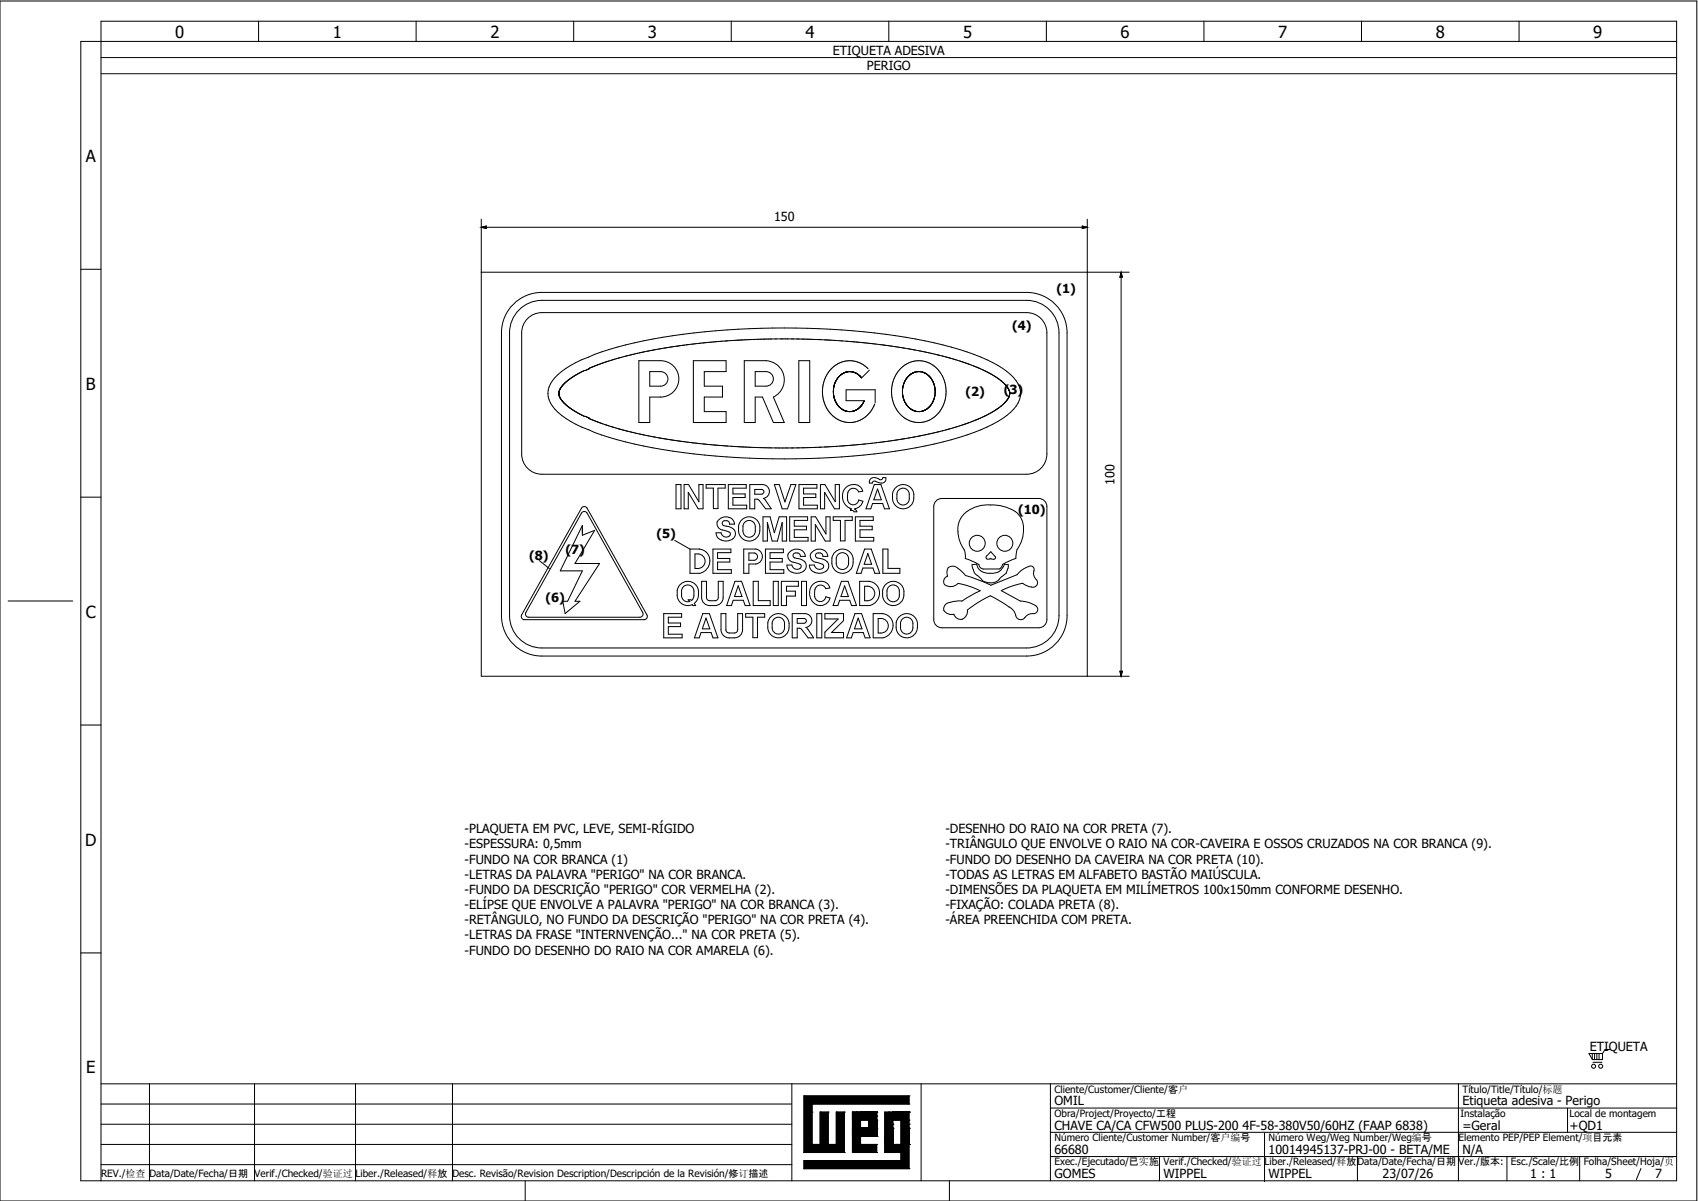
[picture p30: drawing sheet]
<svg xmlns="http://www.w3.org/2000/svg" width="297mm" height="210mm" viewBox="0 0 297 210" stroke-linecap="round" stroke-linejoin="round" font-family="sans-serif">
<defs><g id="words">
<g font-size="2.9">
<text x="30.7" y="6.6">0</text>
<text x="58.2" y="6.6">1</text>
<text x="85.8" y="6.6">2</text>
<text x="113.4" y="6.6">3</text>
<text x="141" y="6.6">4</text>
<text x="168.5" y="6.6">5</text>
<text x="196.1" y="6.6">6</text>
<text x="223.7" y="6.6">7</text>
<text x="251.3" y="6.6">8</text>
<text x="278.9" y="6.6">9</text>
<text x="15" y="28.3">A</text>
<text x="15.1" y="68.2">B</text>
<text x="15" y="108.1">C</text>
<text x="14.9" y="148">D</text>
<text x="15.1" y="187.9">E</text>
</g>
<g font-size="2.2">
<text x="145.8" y="9.6">ETIQUETA ADESIVA</text>
<text x="151.7" y="12.3">PERIGO</text>
<text x="135.5" y="38.6">150</text>
<text x="184.9" y="51.3">(1)</text>
<text x="177.1" y="57.7">(4)</text>
<text x="169" y="69.4">(2)</text>
<text x="175.7" y="69">(3)</text>
<text x="178.2" y="89.9">(10)</text>
<text x="195.1" y="84.8" transform="rotate(-90 195.1 84.8)">100</text>
<text x="114.9" y="94.1">(5)</text>
<text x="92.6" y="98">(8)</text>
<text x="99" y="96.9">(7)</text>
<text x="95.5" y="105.4">(6)</text>
<text x="81.3" y="145.8">-PLAQUETA EM PVC, LEVE, SEMI-RÍGIDO</text>
<text x="81.3" y="148.5">-ESPESSURA: 0,5mm</text>
<text x="165.5" y="145.8">-DESENHO DO RAIO NA COR PRETA (7).</text>
<text x="165.5" y="148.5">-TRIÂNGULO QUE ENVOLVE O RAIO NA COR-CAVEIRA E OSSOS CRUZADOS NA COR BRANCA (9).</text>
<text x="81.3" y="151.1">-FUNDO NA COR BRANCA (1)</text>
<text x="81.3" y="153.8">-LETRAS DA PALAVRA &quot;PERIGO&quot; NA COR BRANCA.</text>
<text x="165.5" y="151.1">-FUNDO DO DESENHO DA CAVEIRA NA COR PRETA (10).</text>
<text x="165.5" y="153.8">-TODAS AS LETRAS EM ALFABETO BASTÃO MAIÚSCULA.</text>
<text x="81.3" y="156.4">-FUNDO DA DESCRIÇÃO &quot;PERIGO&quot; COR VERMELHA (2).</text>
<text x="81.3" y="159.1">-ELÍPSE QUE ENVOLVE A PALAVRA &quot;PERIGO&quot; NA COR BRANCA (3).</text>
<text x="81.3" y="161.7">-RETÂNGULO, NO FUNDO DA DESCRIÇÃO &quot;PERIGO&quot; NA COR PRETA (4).</text>
<text x="165.5" y="156.4">-DIMENSÕES DA PLAQUETA EM MILÍMETROS 100x150mm CONFORME DESENHO.</text>
<text x="165.5" y="159.1">-FIXAÇÃO: COLADA PRETA (8).</text>
<text x="165.5" y="161.7">-ÁREA PREENCHIDA COM PRETA.</text>
<text x="81.3" y="164.4">-LETRAS DA FRASE &quot;INTERNVENÇÃO...&quot; NA COR PRETA (5).</text>
<text x="81.3" y="167">-FUNDO DO DESENHO DO RAIO NA COR AMARELA (6).</text>
<text x="278.2" y="183.9">ETIQUETA</text>
<text x="184.5" y="193.5">OMIL</text>
<text x="184.5" y="197.7">CHAVE CA/CA CFW500 PLUS-200 4F-58-380V50/60HZ (FAAP 6838)</text>
<text x="256" y="193.5">Etiqueta adesiva - Perigo</text>
<text x="256" y="197.7">=Geral</text>
<text x="274.7" y="197.7">+QD1</text>
<text x="184.5" y="201.9">66680</text>
<text x="222" y="201.9">10014945137-PRJ-00 - BETA/ME</text>
<text x="256" y="201.9">N/A</text>
<text x="184.5" y="206.2">GOMES</text>
<text x="203.6" y="206.2">WIPPEL</text>
<text x="222" y="206.2">WIPPEL</text>
<text x="242" y="206.2">23/07/26</text>
<text x="267.8" y="206.2">1 : 1</text>
<text x="280.9" y="206.2">5</text>
<text x="289.7" y="206.2">7</text>
</g>
<g font-size="1.8">
<text x="184.5" y="191.2">Cliente/Customer/Cliente/客户</text>
<text x="256" y="191.2">Título/Title/Título/标题</text>
<text x="184.5" y="195.5">Obra/Project/Proyecto/工程</text>
<text x="255.6" y="195.5">Instalação</text>
<text x="274.7" y="195.5">Local de montagem</text>
<text x="184.5" y="204">Exec./Ejecutado/已实施</text>
<text x="184.5" y="199.7">Número Cliente/Customer Number/客户编号</text>
<text x="203.6" y="204">Verif./Checked/验证过</text>
<text x="221.3" y="204">Liber./Released/释放</text>
<text x="222" y="199.7">Número Weg/Weg Number/Weg编号</text>
<text x="237.6" y="204">Data/Date/Fecha/日期</text>
<text x="255.3" y="204">Ver./版本:</text>
<text x="255.3" y="199.7">Elemento PEP/PEP Element/项目元素</text>
<text x="264.4" y="204">Esc./Scale/比例</text>
<text x="277.2" y="204">Folha/Sheet/Hoja/页</text>
<text x="17.7" y="205.9">REV./检查</text>
<text x="26.2" y="205.9">Data/Date/Fecha/日期</text>
<text x="44.5" y="205.9">Verif./Checked/验证过</text>
<text x="62.2" y="205.9">Liber./Released/释放</text>
<text x="79.2" y="205.9">Desc. Revisão/Revision Description/Descripción de la Revisión/修订描述</text>
</g>
</g></defs>
<g fill="none" stroke="#000" stroke-width=".18">
<path d="M0 .2h297v210h-297zM17.7 10.1h275.7M17.7 12.9h275.7M45.3 3.7v3.5M72.8 3.7v3.5M100.4 3.7v3.5M128 3.7v3.5M155.6 3.7v3.5M183.1 3.7v3.5M210.7 3.7v3.5M238.3 3.7v3.5M265.9 3.7v3.5"/>
<path d="M293.4 7.2h-279.3v199.4h279.3v-202.9h-275.7v202.9M84.2 38.4v79.9h113.4M84.2 39.8l.9-.2v.4zM84.9 39.8h104.7M189.4 39.6l.9 .2-.9 .2zM190.3 38.4v79.9M14.1 47.1h3.6M84.2 47.6h113.4M90.2 52.9a7 7 0 0 1 4.6-1.7h84.9a7.1 7.1 0 0 1 7.1 7v49.5a7.1 7.1 0 0 1-7.1 7.1h-84.9a7.1 7.1 0 0 1-7-7.1v-49.5a7.1 7.1 0 0 1 2.4-5.3zM90.8 54.2a5.7 5.7 0 0 1 4-1.6h84.9a5.7 5.7 0 0 1 5.6 5.6v49.5a5.7 5.7 0 0 1-5.6 5.7h-84.9a5.7 5.7 0 0 1-5.6-5.7v-49.5a5.7 5.7 0 0 1 1.6-4zM92.3 55.7a3.5 3.5 0 0 1 2.5-1h84.9a3.5 3.5 0 0 1 3.5 3.5v21.3a3.5 3.5 0 0 1-3.5 3.5h-84.9a3.5 3.5 0 0 1-3.5-3.5v-21.3a3.5 3.5 0 0 1 1-2.5zM196.2 47.6l.2 .9h-.4z"/>
<path d="M196.2 48.3v69.3M97.7 65.5l1.3-1a43.3 43.3 0 0 1 15.3-5.2 135.3 135.3 0 0 1 49.2 .7 35.2 35.2 0 0 1 12.7 5 4.7 4.7 0 0 1 2.4 4.4 7.2 7.2 0 0 1-3.9 4.3 50 50 0 0 1-16.2 5 136 136 0 0 1-47.5-1 37.4 37.4 0 0 1-12-4.5 5.7 5.7 0 0 1-3.1-4.3 4.6 4.6 0 0 1 1.8-3.4zM97.8 68.9h.1M97.8 68.8v.1M97.8 68.8h.1M97.8 69h.1M97.8 68.7v.1M97.8 69l.1 .2M97.8 68.7h.1M97.8 68.6v.1M97.8 68.6h.1M97.8 69.2h.1"/>
<path d="M97.8 68.5v.1M97.9 69.2h.1M97.9 68.5h-.1M97.9 68.5h.1M97.9 69.2v.1M97.9 68.4v.1M97.9 69.3h.1M97.9 68.4h.1M97.9 69.3v.1M97.9 69.4h.1M97.9 68.3h.1M97.9 69.4v.1"/>
<path d="M97.9 69.5l.1 .1M98 69.5h.1M98 68.2l-.1 .1M98 68.2h.1M98 69.5v.2M98 69.6h.1M98 68.1v.1M98 68.1h.1M98 69.7h.1M98 68v.2M98.1 69.7h.1M98.1 68h-.1"/>
<path d="M98.1 68h.1M98.1 69.8h.1M98.1 67.9v.1M98.2 69.8v.1M98.2 67.9h-.1M98.2 69.9h.1M98.2 67.8v.1M98.2 69.9l.1 .1M98.2 67.8h.1M98.3 70h.1M98.3 70l.1 .2M98.3 67.7l-.1 .1"/>
<path d="M98.3 67.7h.1M98.3 67.6v.1M98.3 67.6h.1M98.4 70.2h.1M98.4 70.2l.9 .9M98.4 67.5h.1M98.5 67.5l-.2 .1M98.5 70.3h.1M98.6 70.4h.1M98.8 70.6h.1M98.8 67.1h.1M98.9 70.7h.1"/>
<path d="M99 70.8h.1M99 66.9l-.5 .6M99.1 66.8l-.1 .1M99.1 66.8h.1M99.3 71.1h.1M99.3 66.6l-.2 .2M99.4 71.1v.1M99.4 66.6h-.1M99.4 71.2h.1M99.5 71.2l.5 .4M99.8 66.2l-.4 .4M99.9 66.2h-.1"/>
<path d="M100 71.6h.1M100 71.6l2.3 1.3 3.7 1.5 4.3 1.2 4.4 .9 5.1 .8 5.5 .6 5.8 .4 6 .1 5.6-.1 6.1-.4 5.2-.5 5.4-.8 4.6-1 4.2-1.1 3.6-1.4 2.6-1.5M100 66.1h.1M100.1 66.1h.1M111.8 63.1h3.8a3.2 3.2 0 0 1 3.2 3.2 3.2 3.2 0 0 1-3.2 3.2h-1.9v4.4h-1.9zM113.7 65h1.9a1.27 1.27 0 0 1 1.3 1.3 1.27 1.27 0 0 1-1.3 1.3h-1.9zM121.4 63.1h5.7v1.9h-3.8v2.6h3.1v1.9h-3.1v2.5h3.8v1.9h-5.7zM130.3 63.1h3.8a3.3 3.3 0 0 1 3.1 2.7 3.3 3.3 0 0 1-1.8 3.7l1.9 4.4h-1.9l-2-4.4h-1.2v4.4h-1.9zM132.2 65h1.9a1.27 1.27 0 0 1 1.3 1.3 1.27 1.27 0 0 1-1.3 1.3h-1.9zM139.8 63.1h1.9v10.8h-1.9zM145.9 68.6h.1M145.9 68.4v.4"/>
<path d="M145.9 68.8v.1M145.9 68.3v.2M145.9 68.9v.5M145.9 69h.1M145.9 68v.1M145.9 68v.3M145.9 68h.1M145.9 69v.1M145.9 69.1v.2M145.9 69.1h.1M145.9 67.9v.1M145.9 67.8v.1"/>
<path d="M145.9 69.3v.1M145.9 69.4h.1M145.9 67.7v.1M145.9 67.7v.3M145.9 67.6h.1M146 69.4v.1M146 69.5v.1M146 69.5h.1M146 67.5v.1M146 69.6h.1M146 67.5l-.1 .1M146 67.5h.1"/>
<path d="M146 69.6v.1M146 69.7l.1 .2M146 69.7h.1M146 67.4v.1M146 69.7v.1M146 67.3v.1M146 67.3h.1M146 69.8h.1M146.1 67.2l-.1 .1M146.1 69.8v.1M146.1 67.2h.1M146.1 69.9h.1"/>
<path d="M146.1 69.9v.1M146.1 67.1h.1M146.1 70h.1M146.1 70l.1 .2M146.1 67v.2M146.1 67h.1M146.1 70.1h.1M146.2 66.9h.1M146.2 70.2h.1M146.2 70.2v.1M146.2 66.9l-.1 .1M146.2 66.8v.1"/>
<path d="M146.2 70.3h.1M146.3 70.3h.1M146.3 66.8l-.1 .1M146.3 70.3v.1M146.3 70.4v.1M146.3 66.6l-.1 .2M146.3 70.5h.1M146.4 66.6h-.1M146.4 70.5v.1M146.4 66.6l-.1 .1M146.4 70.6l.1 .1M146.4 66.5v.1"/>
<path d="M146.4 66.4v.1M146.4 66.4h.1M146.4 70.6v.1M146.5 70.7l.1 .2M146.5 66.4h.1M146.5 70.8h.1M146.5 66.3h.1M146.6 70.8v.1M146.6 66.2l-.1 .1M146.6 66.2l-.2 .2M146.6 66.2h.1M146.6 70.9h.1"/>
<path d="M146.6 70.9l.1 .1M146.6 66.1v.1M146.7 71h.1M146.7 66.1h.1M146.7 66.1h-.1M146.7 71l.1 .1M146.7 66v.1M146.7 66h.1M146.7 71.1h.1M146.8 66h-.1M146.8 66h.1M146.8 71.1l.1 .1"/>
<path d="M146.8 71.1h.1M146.8 65.9v.1M146.8 71.1v.1M146.8 71.2h.1M146.9 71.2l.2 .2M146.9 65.8h.1M147 65.7l-.2 .2M147.1 65.7l-.2 .1M147.1 65.7h.1M147.1 71.4h.1M147.1 71.4v.1M147.1 71.4l.1 .1"/>
<path d="M147.2 71.5h.1M147.2 65.6h-.1M147.2 65.6l-.1 .1M147.2 65.6h.1M147.2 71.5l.2 .1M147.2 65.5h.1M147.3 71.5h.1M147.3 65.5h-.1M147.3 71.6l.2 .1M147.3 65.5h.1M147.4 65.4v.1M147.4 65.4l-.1 .1"/>
<path d="M147.4 71.7h.1M147.5 71.7h.1M147.6 65.3l-.3 .2M147.6 71.7h.1M147.6 71.7l.1 .1M147.6 65.3h.1M147.7 71.8h.1M147.7 65.3h-.1M147.7 65.3h.1M147.7 71.8l.2 .1M147.8 71.8h.1M147.8 65.2h-.1"/>
<path d="M147.8 65.2h.1M147.8 71.8v.1M147.8 71.9h.2M147.9 65.2h-.1M147.9 71.9h.1M147.9 65.2l-.2 .1M148 65.2h-.1M148 71.9h.1M148 65.1v.1M148 65.1h.1M148.1 71.9l.1 .1M148.1 71.9v.1"/>
<path d="M148.1 65.1l-.2 .1M148.1 72h.1M148.1 65.1h.1M148.2 65.1h-.1M148.2 72h.2M148.2 65.1h.1M148.2 72h.1M148.3 65.1h-.1M148.3 65.1h.1M148.3 72h.1M148.4 72h.1M148.4 65.1h-.3"/>
<path d="M148.4 65.1h.1M148.5 72h.2M148.5 65h.1M148.5 72h.1M148.5 65l-.1 .1M148.6 65h-.1M148.6 72h.1M148.6 72h.2M148.6 65h.2M148.7 65h-.2M148.8 65h.1M148.8 65l.2 .1"/>
<path d="M148.9 65h.1M148.9 65l.2 .1M149 72h-.2M149 65.1h.1M149 72h.1M149.1 65.1h.1M149.1 72h-.2M149.1 65.1h.2M149.1 72h.1M149.2 65.1h.1M149.2 72h.1M149.2 65.1h.2"/>
<path d="M149.2 72h-.2M149.3 72h-.1M149.3 65.1h.1M149.3 72h.1M149.4 71.9l-.1 .1M149.4 65.1h.1M149.4 71.9h.1M149.4 65.1l.1 .1M149.4 65.1l.2 .1M149.5 71.9h.1M149.5 65.2h.1M149.6 65.2h.1"/>
<path d="M149.6 71.9h.1M149.6 65.2l.3 .1M149.7 65.2h.1M149.7 71.8l-.3 .1M149.7 65.3h.1M149.7 71.8h.1M149.8 65.3h.1M149.8 71.8h-.1M149.8 71.8h.1M149.9 71.7l-.3 .2M149.9 65.3l.1 .1M150 65.4h.1"/>
<path d="M150 71.7h-.1M150 71.6h.1M150 71.6l-.2 .1M150 65.4l.2 .1M150.1 65.4v.1M150.1 65.5h.1M150.1 65.5l.2 .1M150.1 71.6h.1M150.2 71.5h.1M150.2 71.5l-.2 .1M150.2 65.5v.1M150.2 65.6h.1"/>
<path d="M150.3 65.6h.1M150.3 65.6l.3 .3M150.3 71.4l-.1 .1M150.4 71.4h-.1M150.4 65.7h.1M150.4 65.7l.1 .1M150.4 71.3l-.1 .1M150.4 71.3h.1M150.6 71.2l-.2 .1M150.6 65.9h.1M150.6 71.2h.1M150.6 65.9l.1 .1"/>
<path d="M150.7 71.1l-.3 .2M150.7 66l.1 .1M150.7 71.1h.1M150.7 71.1h-.1M150.7 71v.1M150.7 66.1h.1M150.7 71h.1M150.8 71h-.1M150.8 70.9v.1M150.8 70.9h.1M150.9 70.8h.1M150.9 70.8l-.1 .2"/>
<path d="M150.9 70.7v.1M150.9 70.7h.1M151 70.7h.1M151 70.6v.1M151.1 70.5l-.2 .3M151.1 70.5h.1M151.1 70.4v.1M151.1 70.4h.1M151.2 70.4l-.1 .1M151.2 70.3v.1M151.2 70.3h.1M151.2 70.3l.1-.2h-3.2v-1.9h5.1v2.3"/>
<path d="M151.2 70.2v.1M151.2 70.2h.1M151.9 64.5a4.5 4.5 0 0 0-7.7 2.2 5.4 5.4 0 0 0 4.4 7.2 4.8 4.8 0 0 0 4.5-3.2M152.2 64.8l-1.4 1.3h-.1M157.6 64.5a4.5 4.5 0 0 1 7.7 2.2 5.4 5.4 0 0 1-4.3 7.2 5.3 5.3 0 0 1-4.8-6.7l.5-1.4zM157.9 68.6h.1M157.9 68.4l.1 .9M157.9 68.7h.1M157.9 68.3v.2M157.9 68.8h.1M158 68.9h.1M158 68.1v.1"/>
<path d="M158 68.1l-.1 .2M158 69.1h.1M158 68v.1M158 67.9h.1M158 69.2h.1M158 69.2v.1M158 67.8v.2M158 69.3h.1M158 69.3v.1M158 67.7v.1M158 69.4h.1M158 67.7h.1"/>
<path d="M158 69.4l.1 .2M158 67.7v.2M158 67.6h.1M158.1 69.5v.1M158.1 67.5h.1M158.1 67.5l-.1 .2M158.1 69.6v.1M158.1 69.7h.1M158.1 67.4h.1M158.1 67.3v.2M158.1 69.7v.1M158.1 67.3h.1"/>
<path d="M158.1 69.8l.1 .2M158.2 67.2l-.1 .1M158.2 69.8v.2M158.2 67.2h.1M158.2 67.1v.1M158.2 67.1h.1M158.2 70h.1M158.2 70v.1M158.2 67v.2M158.2 70l.1 .2M158.2 67h.1M158.3 66.9h.1"/>
<path d="M158.3 70.1v.1M158.3 70.2h.1M158.3 66.8v.1M158.3 70.2l.1 .1M158.4 66.7l-.2 .3M158.4 70.3v.1M158.4 70.4h.1M158.4 66.7h.1M158.4 70.4v.1M158.4 66.6l-.1 .2M158.4 70.5h.1M158.4 66.6h.1"/>
<path d="M158.5 70.5h.1M158.5 70.5v.1M158.5 66.5l-.1 .1M158.5 70.6l.2 .3M158.5 70.6h.1M158.5 66.5h.1M158.5 70.6v.1M158.5 66.4h.1M158.5 66.4v.1M158.6 66.4h.1M158.7 66.2l-.2 .2M158.7 70.8h.1"/>
<path d="M158.7 66.2h.1M158.7 70.9v.1M158.7 66.1h.1M158.7 71l.2 .1M158.8 71h.1M158.8 66.1h.1M158.8 66.1l-.1 .1M158.9 71.1h.1M158.9 71.1l.1 .1M158.9 65.9l-.1 .2M159 71.2l.1 .1M159 65.8l-.2 .2"/>
<path d="M159 71.3h.1M159 65.8v.1M159.1 71.3l.2 .2M159.1 71.3h.1M159.1 65.7h.1M159.3 71.5h.1M159.3 65.6h.1M159.3 71.5l.1 .1M159.3 65.6l-.3 .2M159.3 65.5v.1M159.4 71.6h.1M159.4 65.5h-.1"/>
<path d="M159.4 65.5l-.1 .1M159.4 65.5h.1M159.5 71.6h.1M159.5 71.6l.1 .1M159.5 65.4h.1M159.5 71.7h.1M159.6 71.7l.1 .1M159.6 65.4h.1M159.6 71.7h.1M159.6 65.4l-.2 .1M159.7 71.7v.1M159.7 71.8h.1"/>
<path d="M159.8 65.3l-.2 .1M159.8 71.8h.1M159.8 71.8l.2 .1M159.9 65.2l-.3 .1M159.9 71.8h.1M159.9 65.2l-.1 .1M159.9 65.2h.1M159.9 71.9h.1M160 71.9h.1M160.1 71.9h.1M160.1 65.2h-.2M160.1 65.1h.1"/>
<path d="M160.1 71.9l.2 .1M160.2 71.9h.1M160.2 65.1l-.2 .1M160.2 71.9v.1M160.2 65.1h.1M160.3 65.1h-.2M160.3 72h.1M160.3 65.1h.1M160.4 72h.1M160.4 65.1h-.1M160.5 72h.2M160.5 65.1h.1"/>
<path d="M160.6 72h.3M160.6 65l-.1 .1M160.7 65h.2M160.7 65h.1M160.8 65l-.4 .1M160.8 65h.2M161 65l.1 .1M161 72h.1M161 72h-.1M161.1 65h.1M161.1 65l.1 .1M161.1 72h.1"/>
<path d="M161.1 65.1h.1M161.1 72h-.1M161.2 65.1h.2M161.2 72h-.1M161.3 65.1h.2M161.4 72h.1M161.4 72h-.2M161.4 65.1h.1M161.4 71.9v.1M161.5 65.1h.1M161.5 71.9h.1M161.5 65.1l.1 .1"/>
<path d="M161.5 71.9l-.2 .1M161.5 65.1l.3 .1M161.6 65.2h.1M161.6 71.9h-.1M161.6 71.9h.1M161.7 65.2h.1M161.7 71.9h-.1M161.7 71.9h.1M161.7 71.8h.1M161.8 65.2h.1M161.8 71.8l-.2 .1M161.8 65.2l.1 .1"/>
<path d="M161.8 65.3h.1M161.8 71.8h.1M161.9 65.3h.1M161.9 71.8h.1M161.9 65.3l.1 .1M161.9 71.8h-.1M161.9 71.7v.1M162 71.7h.1M162 65.4h.1M162.1 65.4l.2 .1M162.1 71.6h.1M162.1 65.4l.1 .1"/>
<path d="M162.2 65.5h.1M162.2 71.6l-.3 .1M162.2 71.6h.1M162.3 65.5v.1M162.3 71.5l-.1 .1M162.3 65.5h.1M162.3 65.5l.2 .2M162.3 65.6h.1M162.3 71.5h.1M162.4 65.6h.1M162.4 71.4h.1M162.4 65.7h.1"/>
<path d="M162.5 71.4l-.2 .1M162.5 65.7h.1M162.5 71.3h.1M162.5 65.7l.1 .1M162.5 71.3l-.1 .1M162.6 65.8h.1M162.6 71.3h-.1M162.6 71.3h.1M162.6 65.8v.1M162.6 71.2v.1M162.6 65.9h.1M162.7 71.1l-.1 .1"/>
<path d="M162.7 65.9l.1 .1M162.7 65.9v.1M162.7 71.1h.1M162.8 66l.1 .1M162.8 66h.1M162.8 71l-.1 .1M162.8 66.1h.1M162.9 71h-.1M162.9 70.9v.1M162.9 66.2h.1M162.9 70.9h.1M162.9 66.2l.1 .1"/>
<path d="M163 66.3h.1M163 70.8l-.2 .3M163 66.3l.1 .1M163 66.4h.1M163 70.7v.1M163.1 66.4v.1M163.1 70.7h-.1M163.1 70.6v.1M163.1 70.6h.1M163.1 66.5h.1M163.1 66.5l.1 .2M163.1 70.5v.1"/>
<path d="M163.1 66.5l.1 .1M163.2 70.5h-.1M163.2 70.5h.1M163.2 66.6v.1M163.2 70.4v.1M163.2 66.7h.1M163.2 70.4h.1M163.3 70.3l-.1 .1M163.3 66.7v.1M163.3 70.3h.1M163.3 66.8h.1M163.3 66.8v.1"/>
<path d="M163.3 66.9l.1 .1M163.3 66.9h.1M163.3 70.2l-.1 .2M163.3 70.1v.1M163.4 67h.1M163.4 70l-.1 .3M163.4 67v.2M163.4 67.1l.1 .1M163.4 70h.1M163.4 69.9v.2M163.4 67.2h.1M163.5 69.9h-.1"/>
<path d="M163.5 67.2v.1M163.5 69.8h.1M163.5 67.3h.1M163.5 67.3v.1M163.5 67.4v.1M163.5 69.7l-.1 .3M163.5 69.7h.1M163.5 67.5h.1M163.5 69.5v.2M163.5 67.5l.1 .3M163.6 69.5l-.1 .1M163.6 67.7h.1"/>
<path d="M163.6 69.4v.1M163.6 69.3v.1M163.6 67.7v.1M163.6 69.3h.1M163.6 67.8l.1 .4M163.6 69.2h.1M163.6 67.9h.1M163.6 69.1v.2M163.6 69.1h.1M163.6 68.1l.1 .1M163.7 68.9l-.1 .2M163.7 68.2h.1"/>
<path d="M163.7 68.2v.1M163.7 68.3v.1M163.7 68.7l-.1 .2M163.7 68.4h.1M163.7 68.4v.2M163.7 68.5h.1M163.7 68.6v.2M173.7 65.6l-2.8-1.4-3.6-1.2-4.3-1.2-4.8-.9-5.1-.7-5.6-.5-5.9-.3-5.7-.1-5.8 .2-5.8 .4-5.4 .6-4.9 .8-4.5 1-4.1 1.2-3.1 1.4-2.4 1.3M173.7 65.6h.1M173.8 65.6l.6 .5M174.4 66.1h.1M174.5 71.6h-.1"/>
<path d="M174.5 66.1l.1 .1M174.6 66.2h.1M174.6 66.2l.5 .4M174.8 71.4h-.1M175.1 66.6h.1M175.2 66.6l.1 .1M175.2 71.1l-.7 .5M175.2 71v.1M175.3 71h-.1M175.3 66.7h.1M175.3 71h.1M175.3 66.7l.8 .8"/>
<path d="M175.5 66.9h.1M175.6 70.8l-.3 .2M175.6 70.7v.1M175.7 67.1h.1M175.8 70.5h.1M176.1 67.5h.1M176.1 67.5l.1 .1M176.1 70.2l-.5 .5M176.1 70.2h.1M176.2 70.1l-.1 .1M176.2 67.6l.2 .3M176.2 67.6h.1"/>
<path d="M176.2 70.1h.1M176.3 70l-.1 .1M176.3 69.9v.1M176.3 69.9h.1M176.4 69.8l-.1 .1M176.4 67.9h.1M176.4 69.8h.1M176.4 67.9l.1 .3M176.4 67.9v.1M176.4 69.7v.1M176.5 69.6l-.1 .1M176.5 69.6h.1"/>
<path d="M176.5 68.2h.1M176.6 68.2v.1M176.6 68.2h.1M176.6 69.4l-.1 .2M176.6 68.3h.1M176.6 69.4h.1M176.6 68.3v.1M176.6 68.4h.1M176.6 68.4l.1 .1M176.7 69.3l-.1 .1M176.7 69.2h.1M176.7 68.5h.1"/>
<path d="M176.7 69.2l-.1 .1M176.7 69.2v.1M176.7 68.5v.1M176.7 69.1v.1M176.7 68.6h.1M176.7 69.1h.1M176.7 68.6v.1M176.7 68.7h.1M176.7 68.7v.1M176.7 68.8h.1M176.7 68.8v.3M176.7 68.9v.1"/>
<path d="M14.1 87h3.6M94.4 98.1l1.8 1.4M101.9 89.7a.57 .57 0 0 1 .9 .1l9.7 17.4a.57 .57 0 0 1-.5 .8h-19.5a.57 .57 0 0 1-.5-.8zM101.9 88.8a.57 .57 0 0 1 .9 .1l10.4 18.7a.57 .57 0 0 1-.5 .8h-20.9a.57 .57 0 0 1-.5-.8zM101.9 92v1.7l2.2-.9-3.5 5.8h4.3l-4.3 6.6h.9l-2.6 2.2-.4-2.2h.8l2.6-5.3h-3.8zM118.1 94.6l2.7 1.5M118.3 84.8h.9v4.2h-.9zM119.7 84.8h.8l1.8 3v-3h.7v4.2h-.8l-1.7-2.8v2.8h-.8zM120.8 96.1v4.2h1.7a2.15 2.15 0 0 0 1.7-2.1 2.15 2.15 0 0 0-1.8-2.1M120.8 96.1h1.6M121.6 96.9a1.34 1.34 0 0 1 1.8 1.3 1.34 1.34 0 0 1-1.8 1.3zM123.6 84.8h3.3v.6h-1.2v3.6h-.8v-3.6h-1.3z"/>
<path d="M124.8 96.1h3.1v.6h-2.3v1h2.1v.7h-2.1v1.3h2.4v.6h-3.2zM125.8 91a1.59 1.59 0 0 1 1.6-.5 1.59 1.59 0 0 1 1.1 1.2h-.8a.63 .63 0 0 0-.6-.6 .63 .63 0 0 0-.7 .6 .94 .94 0 0 0 1.1 .4 1.25 1.25 0 0 1 1.2 1.3 1.25 1.25 0 0 1-1.2 1.2 1.63 1.63 0 0 1-2.2-1.4h.9a.84 .84 0 0 0 .7 .8 .84 .84 0 0 0 .9-.5l-.1-.3-.4-.2a2.32 2.32 0 0 1-1.7-1l-.1-.7zM127.5 84.8h3.1v.6h-2.3v1h2.1v.7h-2.1v1.3h2.4v.6h-3.2zM129.7 91.1a1.91 1.91 0 0 1 2.3-.4 1.91 1.91 0 0 1 1 2.1 1.86 1.86 0 0 1-1.8 1.9 1.86 1.86 0 0 1-1.9-1.8v-.9zM130.2 96.1h2.1a1.32 1.32 0 0 1 1.1 1.3 1.32 1.32 0 0 1-1.1 1.3h-1.2v1.6h-.9zM130.2 91.5a1.08 1.08 0 0 1 1.2-.4 1.08 1.08 0 0 1 .8 1v.8a1.08 1.08 0 0 1-1.1 1.1 1.08 1.08 0 0 1-1.1-1.1v-.8zM131.1 96.8h1a.65 .65 0 0 1 .5 .6 .65 .65 0 0 1-.5 .6h-1zM131.2 84.8h2.3a1.21 1.21 0 0 1 1.2 1.1 1.21 1.21 0 0 1-1.1 1.3l.3 .3 1.1 1.5h-1l-1.1-1.4-.4-.3h-.4v1.7h-.9zM132.1 85.7h1.1a.42 .42 0 0 1 .5 .3 .42 .42 0 0 1-.4 .5h-1.2zM133.5 90.4h1.3l.7 2.8 .9-2.8h1.3v4.3h-.8v-3.3l-.8 3.3h-1l-.8-3.3v3.3h-.8zM134 96.1h3.1v.6h-2.3v1h2.1v.7h-2.1v1.3h2.4v.6h-3.2zM135.5 84.8h.9l1 3 1-3h.9l-1.5 4.2h-.9z"/>
<path d="M138.2 96.6a1.59 1.59 0 0 1 1.6-.5 1.59 1.59 0 0 1 1.1 1.3h-.8a.63 .63 0 0 0-.7-.7 .63 .63 0 0 0-.6 .7 .94 .94 0 0 0 1.1 .4 1.25 1.25 0 0 1 1.2 1.3 1.25 1.25 0 0 1-1.2 1.2 1.63 1.63 0 0 1-2.2-1.4h.9a.84 .84 0 0 0 .7 .7 .84 .84 0 0 0 .9-.5l-.1-.3-.4-.2a2.32 2.32 0 0 1-1.7-.9l-.1-.7zM138.2 90.4h3.1v.7h-2.3v1h2.2v.6h-2.2v1.3h2.4v.7h-3.2zM139.8 84.8h3.2v.6h-2.4v1h2.2v.7h-2.2v1.3h2.4v.6h-3.2zM142 90.4h.7l1.9 3v-3h.7v4.3h-.9l-1.7-2.9v2.9h-.7zM142.1 96.6a1.59 1.59 0 0 1 1.6-.5 1.59 1.59 0 0 1 1.2 1.3h-.9a.63 .63 0 0 0-.6-.7 .63 .63 0 0 0-.7 .7 .94 .94 0 0 0 1.1 .4 1.25 1.25 0 0 1 1.2 1.3 1.25 1.25 0 0 1-1.2 1.2 1.63 1.63 0 0 1-2.1-1.4h.8a.84 .84 0 0 0 .8 .7 .84 .84 0 0 0 .9-.5l-.2-.3-.4-.2a2.32 2.32 0 0 1-1.7-.9l-.1-.7zM143.6 84.8h.8l1.8 3v-3h.7v4.2h-.8l-1.8-2.8v2.8h-.7zM145.8 90.4h3.4v.7h-1.3v3.6h-.8v-3.6h-1.3zM146 96.8a1.91 1.91 0 0 1 2.3-.5 1.91 1.91 0 0 1 1 2.2 1.86 1.86 0 0 1-1.8 1.8 1.86 1.86 0 0 1-1.9-1.7v-.9zM146.6 97.2a1.08 1.08 0 0 1 1.2-.4 1.08 1.08 0 0 1 .7 1v.8a1.08 1.08 0 0 1-1.1 1.1 1.08 1.08 0 0 1-1-1.1v-.8zM148 85.3a1.74 1.74 0 0 1 3 .7l-.7 .1a1.05 1.05 0 0 0-1.4-.6 1.05 1.05 0 0 0-.6 1.3 1.06 1.06 0 0 0 .5 1.4 1.06 1.06 0 0 0 1.4-.4l.1-.3 .7 .2a2.11 2.11 0 0 1-1.4 1.4l.4 .5h-.5l-.3-.3h-.3l.1-.2a2.29 2.29 0 0 1-1-3.8zM149.7 90.4h3.1v.7h-2.3v1h2.2v.6h-2.2v1.3h2.4v.7h-3.2zM151.3 96.1h1.2l1.5 4.2h-.9l-.3-.9h-1.8l-.3 .9h-.8z"/>
<path d="M151.9 96.9l.7 1.9h-1.4zM152.9 83.6a.75 .75 0 0 0-.7 .9h.5v-.1a.47 .47 0 0 1 .8 0h.2a.81 .81 0 0 0 1 .1 .81 .81 0 0 0 .3-.9M152.9 83.6l.6 .1 .4 .2M153 84.8h1.2l1.5 4.2h-.9l-.3-.9h-1.8l-.3 .9h-.8zM153.6 85.6l.6 1.9h-1.3zM154.5 83.6v.1a.38 .38 0 0 1-.6 .2M154.5 96.1h.9v3.4h2.1v.8h-3zM154.5 83.6h.6M156.6 85.5a1.91 1.91 0 0 1 2.4-.5 1.91 1.91 0 0 1 .9 2.2 1.86 1.86 0 0 1-1.8 1.8 1.86 1.86 0 0 1-1.9-1.7v-.9zM157.2 85.9a1.08 1.08 0 0 1 1.2-.4 1.08 1.08 0 0 1 .7 1v.8a1.08 1.08 0 0 1-1.1 1.1 1.08 1.08 0 0 1-1-1.1v-.8zM164 87.5l.8-.3h17a1.41 1.41 0 0 1 1.4 1.4v19.8a1.41 1.41 0 0 1-1.4 1.5h-17a1.41 1.41 0 0 1-1.4-1.5v-19.8l.1-.4zM165.9 99.4a1.45 1.45 0 0 1 2.1 .3l1 1 2.5 .9 1.9 .8 4.6-1.8a3.5 3.5 0 0 1 2.6-1.5 .77 .77 0 0 1 .3 1.1 1.94 1.94 0 0 0 .6 1.5 .8 .8 0 0 1-.2 .8 .8 .8 0 0 1-.8 .2l-.8-.2-.7-.4-1.7 .4-2.1 .9 3.4 1.8a4.1 4.1 0 0 1 3 1.2 .82 .82 0 0 1-.2 .8 .82 .82 0 0 1-.9 .2 2.63 2.63 0 0 0-1.5 1 1 1 0 0 1-1.3-1 4.3 4.3 0 0 0-2.2-1.9l-2.2-1.2-2.3 1.3-1.7 1.1a1.25 1.25 0 0 1-.6 1.5 1.25 1.25 0 0 1-1.6-.4l-.2-.3a1.23 1.23 0 0 1-1.7-1.2 1.14 1.14 0 0 1 1-.9l.9-.2h1.3l3.1-1.8-2.1-.9-1.7-.4a1.58 1.58 0 0 1-2.5 0 .99 .99 0 0 1 .7-1.3 1.65 1.65 0 0 1 0-1.4z"/>
<path d="M168.8 89.9a7.9 7.9 0 0 1 8.9-.4 4.5 4.5 0 0 1 1 5.5l-.3 .6a3.3 3.3 0 0 0-.6 2.1l-2.3 1.1-.2 .4-.4 .4h-2.8a.87 .87 0 0 1-.8-.8l-2.4-1.1 .1-.4a3.4 3.4 0 0 0-.8-2.1 4.6 4.6 0 0 1 .6-5.3zM170.1 98.8l.9-.1a2.22 2.22 0 0 0 2.7 1.6 2.07 2.07 0 0 0 2.1-1.6l.7 .1v.3a2.6 2.6 0 0 1-1.4 2 2.34 2.34 0 0 1-3.8-.2 2.36 2.36 0 0 1-1.2-2.1zM173.4 96.6l.8 .8a.42 .42 0 0 1-.2 .5 .42 .42 0 0 1-.6-.1l-.5 .1-.3-.3zM1.4 105.2h11.3M116.2 107.4h3.1v.6h-2.3v1h2.1v.7h-2.1v1.3h2.4v.6h-3.2zM118.9 102.4a1.91 1.91 0 0 1 2.4-.4 1.91 1.91 0 0 1 .9 2.1 1.86 1.86 0 0 1-.7 1.5l.3 .4h-.5l-.1-.2a1.86 1.86 0 0 1-2.7-1.6v-.9zM119.5 102.8a1.08 1.08 0 0 1 1.2-.4 1.08 1.08 0 0 1 .7 1 1.68 1.68 0 0 1-.4 1.7l-.6-.1 .3 .2a1.08 1.08 0 0 1-1.4-1v-.8zM122.8 101.7h.9l-.1 2.9 .1 .2 .5 .3h.9l.5-.3 .1-3.1h.9v2.9a1.41 1.41 0 0 1-1.5 1.4 1.85 1.85 0 0 1-2.2-1zM123 107.4h1.2l1.4 4.2h-.8l-.3-.9h-1.8l-.3 .9h-.9zM123.6 108.2l.6 1.9h-1.3zM128.6 101.7h1.2l1.5 4.3h-.9l-.3-.9h-1.8l-.3 .9h-.8zM129.1 107.4h.9v2.8a1.41 1.41 0 0 1-1.5 1.4 1.85 1.85 0 0 1-2.2-.9l-.1-3.3h.8v2.8l.3 .5 .3 .1h.9l.5-.3 .1-3.1"/>
<path d="M129.2 102.5l.7 1.9h-1.4zM130.5 107.4h3.3v.6h-1.2v3.6h-.8v-3.6h-1.3zM131.8 101.7h.9v3.4h2.1v.9h-3zM134.8 108.1a1.91 1.91 0 0 1 2.3-.5 1.91 1.91 0 0 1 1 2.2 1.86 1.86 0 0 1-1.8 1.8 1.86 1.86 0 0 1-1.9-1.8v-.8zM135.3 101.7h.9v4.3h-.9zM135.4 108.5a1.08 1.08 0 0 1 1.2-.4 1.08 1.08 0 0 1 .7 1v.8a1.08 1.08 0 0 1-1.1 1.1 1.08 1.08 0 0 1-1.1-1.2v-.7zM136.8 101.7h2.9v.9h-2.1v.9h1.6v.8h-1.6v1.7h-.8zM138.7 107.4h2.2a1.21 1.21 0 0 1 1.2 1.1 1.21 1.21 0 0 1-1.1 1.3l.4 .3 1 1.5h-1l-1.1-1.4-.4-.3h-.4v1.7h-.8zM139.5 108.2h1.1a.42 .42 0 0 1 .5 .4 .42 .42 0 0 1-.4 .5h-1.2zM140.3 101.7h.9v4.3h-.9zM142.3 102.3a1.74 1.74 0 0 1 2.9 .6l-.7 .1a1.05 1.05 0 0 0-1.3-.5 1.05 1.05 0 0 0-.6 1.3 1.06 1.06 0 0 0 .5 1.3 1.06 1.06 0 0 0 1.3-.4l.1-.3 .8 .3a1.78 1.78 0 0 1-1.8 1.3 1.78 1.78 0 0 1-1.7-1.4l-.1-.9a1.89 1.89 0 0 1 .6-1.4zM143 107.4h.8v4.2h-.8z"/>
<path d="M144.4 107.4h3.2v1.2l-2.1 2.1h2.1v.9h-3.2v-1l2.3-2.3h-2.3zM147.3 101.7h1.1l1.5 4.3h-.9l-.3-.9h-1.7l-.4 .9h-.8zM147.8 102.5l.7 1.9h-1.3zM149.6 107.4h1.2l1.5 4.2h-.9l-.3-.9h-1.8l-.3 .9h-.8zM150.2 108.2l.7 1.9h-1.4zM151.3 102.6a1.34 1.34 0 0 1 1.8 1.3 1.34 1.34 0 0 1-1.8 1.2zM152.1 101.7a2.15 2.15 0 0 1 1.8 2.1 2.15 2.15 0 0 1-1.7 2.2h-1.8v-4.3h1.7M153.7 108.2a1.34 1.34 0 0 1 1.8 1.3 1.34 1.34 0 0 1-1.8 1.3zM154.4 107.4a2.15 2.15 0 0 1 1.9 2.1 2.15 2.15 0 0 1-1.8 2.1h-1.7v-4.2h1.7M154.9 102.4a1.91 1.91 0 0 1 2.3-.4 1.91 1.91 0 0 1 1 2.1 1.86 1.86 0 0 1-1.8 1.9 1.86 1.86 0 0 1-1.9-1.8v-.9zM155.4 102.8a1.08 1.08 0 0 1 1.2-.4 1.08 1.08 0 0 1 .8 1v.8a1.08 1.08 0 0 1-1.1 1.1 1.08 1.08 0 0 1-1.1-1.1v-.8zM157.3 108.1a1.91 1.91 0 0 1 2.3-.5 1.91 1.91 0 0 1 1 2.2 1.86 1.86 0 0 1-1.9 1.8 1.86 1.86 0 0 1-1.9-1.8v-.8z"/>
<path d="M157.8 108.5a1.08 1.08 0 0 1 1.2-.4 1.08 1.08 0 0 1 .8 1v.8a1.08 1.08 0 0 1-1.1 1.1 1.08 1.08 0 0 1-1.1-1.2v-.7zM196 117.5h.4l-.2 .8zM14.1 126.9h3.6M14.1 166.8h3.6M17.7 193.2h120.9M17.7 196.7h120.9M17.7 189.7h275.7M26.2 189.7v16.9M44.5 189.7v16.9M62.2 189.7v16.9M79.2 189.7v16.9M138.6 189.7v16.9"/>
<path d="M140.7 191.8h.1M140.7 191.8v9.9M140.7 191.8h18.4M142.1 193.2h.1M142.1 194.6h.1M142.1 193.2h17M142.1 193.2v7.1M143.5 194.6h.1M143.5 194.6v5.7M143.5 194.6h1.4M144.9 194.6h.1M144.9 194.6v5.7"/>
<path d="M146.4 194.6h.1M146.4 194.6h1.4M146.4 194.6v5.7M147.8 194.6h.1M147.8 194.6v7.1M149.2 198.9h.1M149.2 196h.1M149.2 194.6h4.2M149.2 198.9h4.2M149.2 194.6l.7 4.3M149.2 194.6v7.1M149.2 197.4h4.2"/>
<path d="M149.2 196h4.2M149.9 197.4h.1M149.9 194.6h.1M150.6 198.9h.1M150.6 197.4h.1M150.6 194.6h.1M150.6 194.6v5.7M152 198.9h.1M152 194.6h.1M152 194.6v4.3M153.4 198.9h.1M153.4 197.4h.1"/>
<path d="M153.4 196h.1M153.4 194.6h.1M153.4 195.3h.1M153.4 194.6v4.3M154.8 198.9h.1M154.8 196h.1M154.8 196h4.3M155.6 194.6h.1M156.3 194.6h.1M156.3 197.4h.1M156.3 196.7h.1M156.3 196v4.3"/>
<path d="M157.7 196h.1M157.7 196v4.3M159.1 191.8h.1M159.1 193.2h.1M159.1 196h.1M159.1 194.6h.1M159.1 197.4h.1M159.1 196.7h.1M159.1 194.6h-4.3v7.1M159.1 191.8v1.4M159.1 194.6v9.9M161.2 189.7v16.9"/>
<path d="M183.8 189.7v16.9M183.8 193.9h109.6M183.8 198.2h109.6M221.3 198.3v8.5M255.3 189.7v16.9M274.3 193.9v4.3M278.1 184.4h2.4v1h-1.8zM278.7 184.4v1M278.8 185.9h1.6M279.1 184.4v1M279.5 184.4v1M279.9 184.4v1"/>
<path d="M281.7 183.7h-.8l-.4 .7M17.7 200.3h120.9M17.7 203.8h120.9M91.9 206.6v3.6M140.7 203.1h.1M140.7 204.5h.1M140.7 201.7h.1M140.7 201.7h7.1M140.7 203.1h17M140.7 203.1v1.4M140.7 204.5h18.4M142.1 200.3h.1"/>
<path d="M142.1 200.3h1.4M143.5 200.3h.1M144.9 200.3h.1M144.9 200.3h1.5M146.4 200.3h.1M147.8 201.7h.1M149.2 201.7h.1M149.2 201.7h4.2M150.6 200.3h.1M150.6 200.3h2.8M153.4 201.7h.1M153.4 200.3h.1"/>
<path d="M153.4 200.3v1.4M154.8 201.7h.1M154.8 200.3h.1M154.8 200.3h4.3M154.8 201.7h2.9M156.3 200.3h.1M157 200.3h.1M157.7 201.7h.1M157.7 203.1h.1M157.7 200.3h.1M157.7 201.7v1.4M159.1 204.5h.1"/>
<path d="M159.1 200.3h.1M166.2 206.6v3.6M183.8 202.4h109.6M202.9 202.4v4.2M237.6 202.4v4.2M263.7 202.4v4.2M276.5 202.4v4.2M287.2 204.5l-.8 1.9"/>
<circle cx="171" cy="95.1" r="1.4"/>
<circle cx="175.9" cy="95.1" r="1.4"/>
<circle cx="278.9" cy="186.6" r=".35"/>
<circle cx="280.1" cy="186.6" r=".35"/>
</g>
<g fill="#000" stroke="#000" stroke-width=".18">
<path d="M84.2 39.8l.9-.2v.4zM189.4 39.6l.9 .2-.9 .2zM196.2 47.6l.2 .9h-.4zM196 117.5h.4l-.2 .8zM140.7 191.8h18.4v1.4h-17v7.1h1.4v-5.7h1.4v5.7h1.5v-5.7h1.4v7.1h-7.1zM149.2 197.4h4.2h-2.8h2.8h-2.8h2.8h-2.8h2.8h-2.8h2.8v1.5h-4.2zM149.2 194.6h4.2h-2.8h2.8h-2.8h2.8h-2.8h2.8h-2.8h2.8v1.4h-4.2zM152 194.6h1.4v4.3v-2.9v2.9v-2.9v2.9v-2.9v2.9v-2.9v2.9h-1.4zM140.7 203.1h17v-1.4h-2.9v-2.8v1.4v-1.4v1.4h4.3v4.2h-18.4zM154.8 194.6h4.3h-2.8h2.8h-2.8h2.8h-2.8h2.8h-2.8h2.8v1.4h-4.3zM154.8 196h1.5v4.3v-2.9v2.9v-2.9v2.9v-2.9v2.9v-2.9v2.9h-1.5zM157.7 196h1.4v4.3v-2.9v2.9v-2.9v2.9v-2.9v2.9v-2.9v2.9h-1.4z"/>
<path d="M149.2 194.6l.7 4.3-.7-4.3h1.4v4.3h2.8h-2.8v1.4h2.8v1.4h-4.2z"/>
</g>
<use href="#words"/>
</svg>
